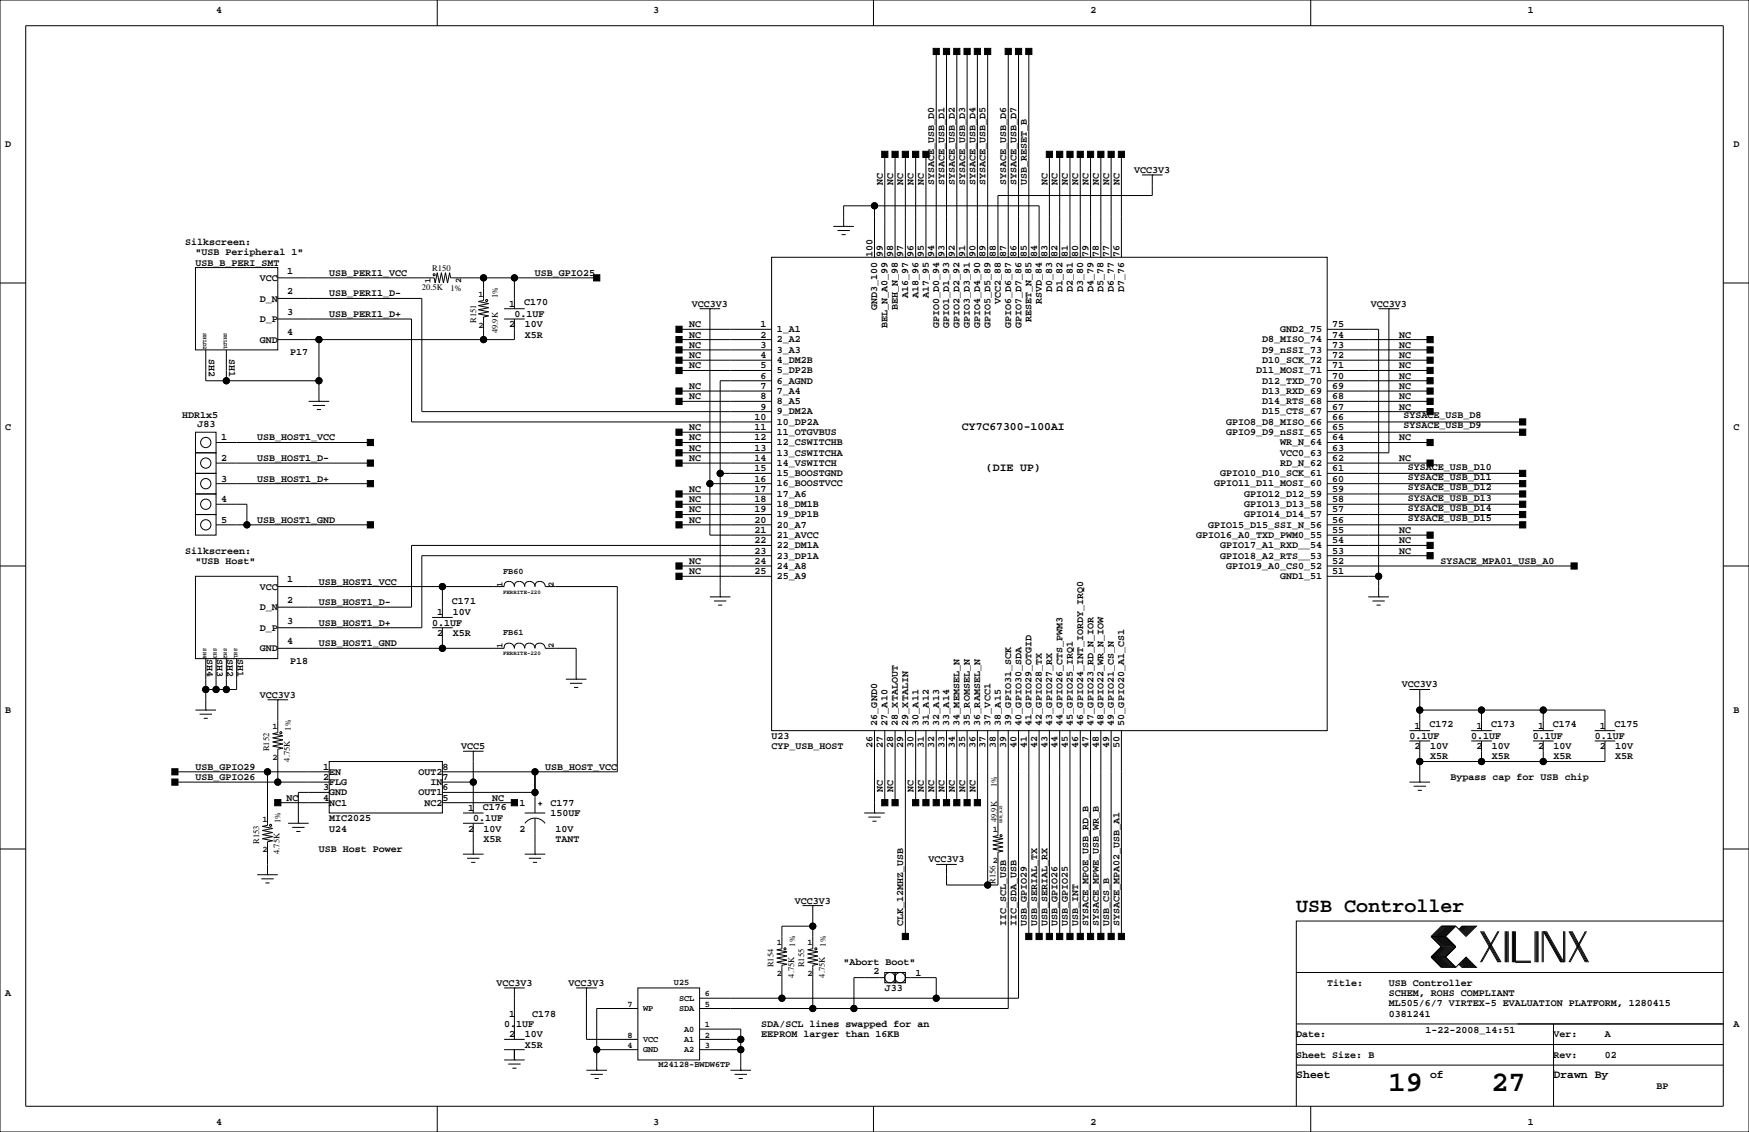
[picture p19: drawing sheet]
<svg xmlns="http://www.w3.org/2000/svg" width="432mm" height="279mm" viewBox="0 0 432 279" stroke-linecap="round" stroke-linejoin="round" font-family="sans-serif">
<defs><g id="words">
<g font-size="7.1">
<text x="342.8" y="269.3">19</text>
<text x="368.2" y="269.3">27</text>
</g>
<text font-size="4.9" x="320" y="225.1">USB Controller</text>
<g font-size="2.8">
<text x="237.5" y="106.2">CY7C67300-100AI</text>
<text x="243.4" y="116.4">(DIE UP)</text>
<text x="320" y="266.1">Sheet</text>
<text x="353.1" y="266.1">of</text>
<text x="383.5" y="266.1">Drawn By</text>
</g>
<g font-size="2.5">
<text x="53.3" y="3.3">4</text>
<text x="161.3" y="3.3">3</text>
<text x="269.2" y="3.3">2</text>
<text x="377.2" y="3.3">1</text>
<text x="1.3" y="36.3">D</text>
<text x="428" y="36.3">D</text>
<text x="217.9" y="45.7" transform="rotate(-90 217.9 45.7)">NC</text>
<text x="220.5" y="45.7" transform="rotate(-90 220.5 45.7)">NC</text>
<text x="223" y="45.7" transform="rotate(-90 223 45.7)">NC</text>
<text x="225.6" y="45.7" transform="rotate(-90 225.6 45.7)">NC</text>
<text x="228.1" y="45.7" transform="rotate(-90 228.1 45.7)">NC</text>
<text x="230.6" y="45.7" transform="rotate(-90 230.6 45.7)">SYSACE_USB_D0</text>
<text x="233.2" y="45.7" transform="rotate(-90 233.2 45.7)">SYSACE_USB_D1</text>
<text x="235.7" y="45.7" transform="rotate(-90 235.7 45.7)">SYSACE_USB_D2</text>
<text x="238.3" y="45.7" transform="rotate(-90 238.3 45.7)">SYSACE_USB_D3</text>
<text x="240.8" y="45.7" transform="rotate(-90 240.8 45.7)">SYSACE_USB_D4</text>
<text x="243.3" y="45.7" transform="rotate(-90 243.3 45.7)">SYSACE_USB_D5</text>
<text x="248.4" y="45.7" transform="rotate(-90 248.4 45.7)">SYSACE_USB_D6</text>
<text x="251" y="45.7" transform="rotate(-90 251 45.7)">SYSACE_USB_D7</text>
<text x="253.5" y="45.7" transform="rotate(-90 253.5 45.7)">USB_RESET_B</text>
<text x="258.6" y="45.7" transform="rotate(-90 258.6 45.7)">NC</text>
<text x="261.1" y="45.7" transform="rotate(-90 261.1 45.7)">NC</text>
<text x="263.7" y="45.7" transform="rotate(-90 263.7 45.7)">NC</text>
<text x="266.2" y="45.7" transform="rotate(-90 266.2 45.7)">NC</text>
<text x="268.7" y="45.7" transform="rotate(-90 268.7 45.7)">NC</text>
<text x="271.3" y="45.7" transform="rotate(-90 271.3 45.7)">NC</text>
<text x="273.8" y="45.7" transform="rotate(-90 273.8 45.7)">NC</text>
<text x="276.4" y="45.7" transform="rotate(-90 276.4 45.7)">NC</text>
<text x="280" y="42.7">VCC3V3</text>
<text x="45.7" y="60.5">Silkscreen:</text>
<text x="48.3" y="63">&quot;USB Peripheral 1&quot;</text>
<text x="48.3" y="65.5">USB_B_PERI_SMT</text>
<text x="215.4" y="63.5" transform="rotate(-90 215.4 63.5)">100</text>
<text x="217.9" y="63.5" transform="rotate(-90 217.9 63.5)">99</text>
<text x="220.5" y="63.5" transform="rotate(-90 220.5 63.5)">98</text>
<text x="223" y="63.5" transform="rotate(-90 223 63.5)">97</text>
<text x="225.6" y="63.5" transform="rotate(-90 225.6 63.5)">96</text>
<text x="228.1" y="63.5" transform="rotate(-90 228.1 63.5)">95</text>
<text x="230.6" y="63.5" transform="rotate(-90 230.6 63.5)">94</text>
<text x="233.2" y="63.5" transform="rotate(-90 233.2 63.5)">93</text>
<text x="235.7" y="63.5" transform="rotate(-90 235.7 63.5)">92</text>
<text x="238.3" y="63.5" transform="rotate(-90 238.3 63.5)">91</text>
<text x="240.8" y="63.5" transform="rotate(-90 240.8 63.5)">90</text>
<text x="243.3" y="63.5" transform="rotate(-90 243.3 63.5)">89</text>
<text x="245.9" y="63.5" transform="rotate(-90 245.9 63.5)">88</text>
<text x="248.4" y="63.5" transform="rotate(-90 248.4 63.5)">87</text>
<text x="251" y="63.5" transform="rotate(-90 251 63.5)">86</text>
<text x="253.5" y="63.5" transform="rotate(-90 253.5 63.5)">85</text>
<text x="256" y="63.5" transform="rotate(-90 256 63.5)">84</text>
<text x="258.6" y="63.5" transform="rotate(-90 258.6 63.5)">83</text>
<text x="261.1" y="63.5" transform="rotate(-90 261.1 63.5)">82</text>
<text x="263.7" y="63.5" transform="rotate(-90 263.7 63.5)">81</text>
<text x="266.2" y="63.5" transform="rotate(-90 266.2 63.5)">80</text>
<text x="268.7" y="63.5" transform="rotate(-90 268.7 63.5)">79</text>
<text x="271.3" y="63.5" transform="rotate(-90 271.3 63.5)">78</text>
<text x="273.8" y="63.5" transform="rotate(-90 273.8 63.5)">77</text>
<text x="276.4" y="63.5" transform="rotate(-90 276.4 63.5)">76</text>
<text x="64.1" y="69.3">VCC</text>
<text x="70.9" y="67.6">1</text>
<text x="81.3" y="68.1">USB_PERI1_VCC</text>
<text x="132.1" y="68.1">USB_GPIO25</text>
<text x="64.1" y="74.4">D_N</text>
<text x="70.9" y="77.7">3</text>
<text x="70.9" y="72.6">2</text>
<text x="81.3" y="73.2">USB_PERI1_D-</text>
<text x="125.7" y="75.7">1</text>
<text x="129.4" y="75.4">C170</text>
<text x="170.8" y="75.7">VCC3V3</text>
<text x="216.6" y="76.6" transform="rotate(-90 216.6 76.6)">GND3_100</text>
<text x="221.7" y="76.6" transform="rotate(-90 221.7 76.6)">BEH_N_98</text>
<text x="224.2" y="73.7" transform="rotate(-90 224.2 73.7)">A16_97</text>
<text x="226.8" y="73.7" transform="rotate(-90 226.8 73.7)">A18_96</text>
<text x="229.3" y="73.7" transform="rotate(-90 229.3 73.7)">A17_95</text>
<text x="247.1" y="75.1" transform="rotate(-90 247.1 75.1)">VCC2_88</text>
<text x="257.2" y="75.1" transform="rotate(-90 257.2 75.1)">RSVD_84</text>
<text x="259.8" y="72.2" transform="rotate(-90 259.8 72.2)">D0_83</text>
<text x="262.3" y="72.2" transform="rotate(-90 262.3 72.2)">D1_82</text>
<text x="264.9" y="72.2" transform="rotate(-90 264.9 72.2)">D2_81</text>
<text x="267.4" y="72.2" transform="rotate(-90 267.4 72.2)">D3_80</text>
<text x="269.9" y="72.2" transform="rotate(-90 269.9 72.2)">D4_79</text>
<text x="272.5" y="72.2" transform="rotate(-90 272.5 72.2)">D5_78</text>
<text x="275" y="72.2" transform="rotate(-90 275 72.2)">D6_77</text>
<text x="277.6" y="72.2" transform="rotate(-90 277.6 72.2)">D7_76</text>
<text x="338.5" y="75.7">VCC3V3</text>
<text x="64.1" y="79.5">D_P</text>
<text x="70.9" y="82.8">4</text>
<text x="81.3" y="78.2">USB_PERI1_D+</text>
<text x="125.7" y="80.8">2</text>
<text x="127" y="78.2">0.1UF</text>
<text x="129.5" y="80.8">10V</text>
<text x="129.5" y="83.3">X5R</text>
<text x="170.2" y="80.8">NC</text>
<text x="170.2" y="83.3">NC</text>
<text x="187.7" y="80.8">1</text>
<text x="187.7" y="83.3">2</text>
<text x="191.8" y="82">1_A1</text>
<text x="219.1" y="81.1" transform="rotate(-90 219.1 81.1)">BEL_N_A0_99</text>
<text x="231.8" y="81.1" transform="rotate(-90 231.8 81.1)">GPIO0_D0_94</text>
<text x="234.4" y="81.1" transform="rotate(-90 234.4 81.1)">GPIO1_D1_93</text>
<text x="236.9" y="81.1" transform="rotate(-90 236.9 81.1)">GPIO2_D2_92</text>
<text x="239.5" y="81.1" transform="rotate(-90 239.5 81.1)">GPIO3_D3_91</text>
<text x="242" y="81.1" transform="rotate(-90 242 81.1)">GPIO4_D4_90</text>
<text x="244.5" y="81.1" transform="rotate(-90 244.5 81.1)">GPIO5_D5_89</text>
<text x="249.6" y="81.1" transform="rotate(-90 249.6 81.1)">GPIO6_D6_87</text>
<text x="252.2" y="81.1" transform="rotate(-90 252.2 81.1)">GPIO7_D7_86</text>
<text x="254.7" y="79.6" transform="rotate(-90 254.7 79.6)">RESET_N_85</text>
<text x="316" y="82">GND2_75</text>
<text x="328.9" y="80.8">75</text>
<text x="328.9" y="83.3">74</text>
<text x="345.4" y="83.3">NC</text>
<text x="51.5" y="88.6" transform="rotate(90 51.5 88.6)">SH2</text>
<text x="56.6" y="88.6" transform="rotate(90 56.6 88.6)">SH1</text>
<text x="64.1" y="84.6">GND</text>
<text x="71.6" y="87.6">P17</text>
<text x="170.2" y="85.9">NC</text>
<text x="170.2" y="88.4">NC</text>
<text x="187.7" y="85.9">3</text>
<text x="187.7" y="88.4">4</text>
<text x="191.8" y="84.5">2_A2</text>
<text x="191.8" y="87.1">3_A3</text>
<text x="191.8" y="89.6">4_DM2B</text>
<text x="311.6" y="84.5">D8_MISO_74</text>
<text x="311.6" y="87.1">D9_nSSI_73</text>
<text x="311.6" y="89.6">D10_SCK_72</text>
<text x="328.9" y="85.9">73</text>
<text x="328.9" y="88.4">72</text>
<text x="345.4" y="85.9">NC</text>
<text x="345.4" y="88.4">NC</text>
<text x="170.2" y="90.9">NC</text>
<text x="187.7" y="90.9">5</text>
<text x="187.7" y="93.5">6</text>
<text x="191.8" y="92.1">5_DP2B</text>
<text x="191.8" y="94.7">6_AGND</text>
<text x="310.1" y="92.1">D11_MOSI_71</text>
<text x="311.6" y="94.7">D12_TXD_70</text>
<text x="328.9" y="90.9">71</text>
<text x="328.9" y="93.5">70</text>
<text x="345.4" y="90.9">NC</text>
<text x="345.4" y="93.5">NC</text>
<text x="170.2" y="96">NC</text>
<text x="170.2" y="98.6">NC</text>
<text x="187.7" y="96">7</text>
<text x="187.7" y="98.6">8</text>
<text x="187.7" y="101.1">9</text>
<text x="191.8" y="97.2">7_A4</text>
<text x="191.8" y="99.8">8_A5</text>
<text x="311.6" y="99.8">D14_RTS_68</text>
<text x="311.6" y="97.2">D13_RXD_69</text>
<text x="328.9" y="101.1">67</text>
<text x="328.9" y="98.6">68</text>
<text x="328.9" y="96">69</text>
<text x="345.4" y="101.1">NC</text>
<text x="345.4" y="98.6">NC</text>
<text x="345.4" y="96">NC</text>
<text x="1.3" y="106.2">C</text>
<text x="45" y="103.1">HDR1x5</text>
<text x="48.8" y="105.4">J83</text>
<text x="170.2" y="106.2">NC</text>
<text x="186.3" y="103.6">10</text>
<text x="186.3" y="106.2">11</text>
<text x="191.8" y="102.3">9_DM2A</text>
<text x="191.8" y="104.8">10_DP2A</text>
<text x="191.8" y="107.4">11_OTGVBUS</text>
<text x="302.7" y="107.4">GPIO9_D9_nSSI_65</text>
<text x="302.7" y="104.8">GPIO8_D8_MISO_66</text>
<text x="311.6" y="102.3">D15_CTS_67</text>
<text x="328.9" y="106.2">65</text>
<text x="328.9" y="103.6">66</text>
<text x="346.5" y="105.8">SYSACE_USB_D9</text>
<text x="346.5" y="103.2">SYSACE_USB_D8</text>
<text x="428" y="106.2">C</text>
<text x="54.6" y="108.7">1</text>
<text x="54.6" y="113.8">2</text>
<text x="63.5" y="113.8">USB_HOST1_D-</text>
<text x="63.5" y="108.7">USB_HOST1_VCC</text>
<text x="170.2" y="113.8">NC</text>
<text x="170.2" y="111.3">NC</text>
<text x="170.2" y="108.7">NC</text>
<text x="186.3" y="108.7">12</text>
<text x="186.3" y="111.3">13</text>
<text x="186.3" y="113.8">14</text>
<text x="191.8" y="109.9">12_CSWITCHB</text>
<text x="191.8" y="112.5">13_CSWITCHA</text>
<text x="316" y="112.5">VCC0_63</text>
<text x="316" y="109.9">WR_N_64</text>
<text x="328.9" y="113.8">62</text>
<text x="328.9" y="111.3">63</text>
<text x="328.9" y="108.7">64</text>
<text x="345.4" y="113.8">NC</text>
<text x="345.4" y="108.7">NC</text>
<text x="54.6" y="118.9">3</text>
<text x="63.5" y="118.9">USB_HOST1_D+</text>
<text x="186.3" y="116.3">15</text>
<text x="186.3" y="118.9">16</text>
<text x="191.8" y="115">14_VSWITCH</text>
<text x="191.8" y="117.5">15_BOOSTGND</text>
<text x="301.2" y="117.5">GPIO10_D10_SCK_61</text>
<text x="316" y="115">RD_N_62</text>
<text x="328.9" y="116.3">61</text>
<text x="328.9" y="118.9">60</text>
<text x="347.6" y="115.9">SYSACE_USB_D10</text>
<text x="347.6" y="118.5">SYSACE_USB_D11</text>
<text x="54.6" y="124">4</text>
<text x="170.2" y="121.4">NC</text>
<text x="170.2" y="124">NC</text>
<text x="186.3" y="121.4">17</text>
<text x="186.3" y="124">18</text>
<text x="191.8" y="120.1">16_BOOSTVCC</text>
<text x="191.8" y="122.6">17_A6</text>
<text x="191.8" y="125.2">18_DM1B</text>
<text x="299.7" y="120.1">GPIO11_D11_MOSI_60</text>
<text x="307.1" y="125.2">GPIO13_D13_58</text>
<text x="307.1" y="122.6">GPIO12_D12_59</text>
<text x="328.9" y="124">58</text>
<text x="328.9" y="121.4">59</text>
<text x="347.6" y="123.5">SYSACE_USB_D13</text>
<text x="347.6" y="121">SYSACE_USB_D12</text>
<text x="54.6" y="129">5</text>
<text x="63.5" y="129">USB_HOST1_GND</text>
<text x="170.2" y="129">NC</text>
<text x="170.2" y="126.5">NC</text>
<text x="186.3" y="126.5">19</text>
<text x="186.3" y="129">20</text>
<text x="186.3" y="131.6">21</text>
<text x="191.8" y="127.7">19_DP1B</text>
<text x="191.8" y="130.2">20_A7</text>
<text x="298.2" y="130.2">GPIO15_D15_SSI_N_56</text>
<text x="307.1" y="127.7">GPIO14_D14_57</text>
<text x="328.9" y="131.6">55</text>
<text x="328.9" y="129">56</text>
<text x="328.9" y="126.5">57</text>
<text x="345.4" y="131.6">NC</text>
<text x="347.6" y="128.6">SYSACE_USB_D15</text>
<text x="347.6" y="126.1">SYSACE_USB_D14</text>
<text x="45.7" y="136.7">Silkscreen:</text>
<text x="186.3" y="136.7">23</text>
<text x="186.3" y="134.1">22</text>
<text x="191.8" y="132.8">21_AVCC</text>
<text x="191.8" y="137.9">23_DP1A</text>
<text x="191.8" y="135.3">22_DM1A</text>
<text x="295.3" y="132.8">GPIO16_A0_TXD_PWM0_55</text>
<text x="301.2" y="137.9">GPIO18_A2_RTS__53</text>
<text x="301.2" y="135.3">GPIO17_A1_RXD__54</text>
<text x="328.9" y="136.7">53</text>
<text x="328.9" y="134.1">54</text>
<text x="345.4" y="136.7">NC</text>
<text x="345.4" y="134.1">NC</text>
<text x="48.3" y="139.2">&quot;USB Host&quot;</text>
<text x="70.9" y="143.8">1</text>
<text x="170.2" y="139.2">NC</text>
<text x="170.2" y="141.7">NC</text>
<text x="186.3" y="139.2">24</text>
<text x="186.3" y="141.7">25</text>
<text x="191.8" y="140.4">24_A8</text>
<text x="191.8" y="142.9">25_A9</text>
<text x="302.7" y="140.4">GPIO19_A0_CS0_52</text>
<text x="316" y="142.9">GND1_51</text>
<text x="328.9" y="141.7">51</text>
<text x="328.9" y="139.2">52</text>
<text x="355.6" y="139.2">SYSACE_MPA01_USB_A0</text>
<text x="64.1" y="145.5">VCC</text>
<text x="70.9" y="148.8">2</text>
<text x="78.7" y="149.4">USB_HOST1_D-</text>
<text x="78.7" y="144.3">USB_HOST1_VCC</text>
<text x="111.6" y="149">C171</text>
<text x="64.1" y="150.6">D_N</text>
<text x="64.1" y="155.7">D_P</text>
<text x="70.9" y="153.9">3</text>
<text x="78.7" y="154.4">USB_HOST1_D+</text>
<text x="106.7" y="154.4">0.1UF</text>
<text x="107.9" y="151.9">1</text>
<text x="111.8" y="151.9">10V</text>
<text x="64.1" y="160.8">GND</text>
<text x="70.9" y="159">4</text>
<text x="78.7" y="159.5">USB_HOST1_GND</text>
<text x="107.9" y="157">2</text>
<text x="111.8" y="157">X5R</text>
<text x="51" y="162.6" transform="rotate(90 51 162.6)">SH4</text>
<text x="53.6" y="162.6" transform="rotate(90 53.6 162.6)">SH3</text>
<text x="56.1" y="162.6" transform="rotate(90 56.1 162.6)">SH2</text>
<text x="58.6" y="162.6" transform="rotate(90 58.6 162.6)">SH1</text>
<text x="71.6" y="163.8">P18</text>
<text x="64.1" y="172.2">VCC3V3</text>
<text x="346.1" y="169.7">VCC3V3</text>
<text x="1.3" y="176">B</text>
<text x="216.6" y="179.1" transform="rotate(-90 216.6 179.1)">26_GND0</text>
<text x="219.1" y="179.1" transform="rotate(-90 219.1 179.1)">27_A10</text>
<text x="221.7" y="179.1" transform="rotate(-90 221.7 179.1)">28_XTALOUT</text>
<text x="224.2" y="179.1" transform="rotate(-90 224.2 179.1)">29_XTALIN</text>
<text x="226.8" y="179.1" transform="rotate(-90 226.8 179.1)">30_A11</text>
<text x="229.3" y="179.1" transform="rotate(-90 229.3 179.1)">31_A12</text>
<text x="231.8" y="179.1" transform="rotate(-90 231.8 179.1)">32_A13</text>
<text x="234.4" y="179.1" transform="rotate(-90 234.4 179.1)">33_A14</text>
<text x="236.9" y="179.1" transform="rotate(-90 236.9 179.1)">34_MEMSEL_N</text>
<text x="239.5" y="179.1" transform="rotate(-90 239.5 179.1)">35_ROMSEL_N</text>
<text x="242" y="179.1" transform="rotate(-90 242 179.1)">36_RAMSEL_N</text>
<text x="244.5" y="179.1" transform="rotate(-90 244.5 179.1)">37_VCC1</text>
<text x="247.1" y="179.1" transform="rotate(-90 247.1 179.1)">38_A15</text>
<text x="249.6" y="179.1" transform="rotate(-90 249.6 179.1)">39_GPIO31_SCK</text>
<text x="252.2" y="179.1" transform="rotate(-90 252.2 179.1)">40_GPIO30_SDA</text>
<text x="254.7" y="179.1" transform="rotate(-90 254.7 179.1)">41_GPIO29_OTGID</text>
<text x="257.2" y="179.1" transform="rotate(-90 257.2 179.1)">42_GPIO28_TX</text>
<text x="259.8" y="179.1" transform="rotate(-90 259.8 179.1)">43_GPIO27_RX</text>
<text x="262.3" y="179.1" transform="rotate(-90 262.3 179.1)">44_GPIO26_CTS_PWM3</text>
<text x="264.9" y="179.1" transform="rotate(-90 264.9 179.1)">45_GPIO25_IRQ1</text>
<text x="267.4" y="179.1" transform="rotate(-90 267.4 179.1)">46_GPIO24_INT_IORDY_IRQ0</text>
<text x="269.9" y="179.1" transform="rotate(-90 269.9 179.1)">47_GPIO23_RD_N_IOR</text>
<text x="272.5" y="179.1" transform="rotate(-90 272.5 179.1)">48_GPIO22_WR_N_IOW</text>
<text x="275" y="179.1" transform="rotate(-90 275 179.1)">49_GPIO21_CS_N</text>
<text x="277.6" y="179.1" transform="rotate(-90 277.6 179.1)">50_GPIO20_A1_CS1</text>
<text x="349.3" y="179.8">1</text>
<text x="352.9" y="179.5">C172</text>
<text x="364.5" y="179.8">1</text>
<text x="368.1" y="179.5">C173</text>
<text x="379.7" y="179.8">1</text>
<text x="383.4" y="179.5">C174</text>
<text x="395" y="179.8">1</text>
<text x="398.6" y="179.5">C175</text>
<text x="428" y="176">B</text>
<text x="113.9" y="184.9">VCC5</text>
<text x="190.5" y="182.4">U23</text>
<text x="190.5" y="184.9">CYP_USB_HOST</text>
<text x="215.4" y="184.6" transform="rotate(-90 215.4 184.6)">26</text>
<text x="217.9" y="184.6" transform="rotate(-90 217.9 184.6)">27</text>
<text x="220.5" y="184.6" transform="rotate(-90 220.5 184.6)">28</text>
<text x="223" y="184.6" transform="rotate(-90 223 184.6)">29</text>
<text x="225.6" y="184.6" transform="rotate(-90 225.6 184.6)">30</text>
<text x="228.1" y="184.6" transform="rotate(-90 228.1 184.6)">31</text>
<text x="230.6" y="184.6" transform="rotate(-90 230.6 184.6)">32</text>
<text x="233.2" y="184.6" transform="rotate(-90 233.2 184.6)">33</text>
<text x="235.7" y="184.6" transform="rotate(-90 235.7 184.6)">34</text>
<text x="238.3" y="184.6" transform="rotate(-90 238.3 184.6)">35</text>
<text x="240.8" y="184.6" transform="rotate(-90 240.8 184.6)">36</text>
<text x="243.3" y="184.6" transform="rotate(-90 243.3 184.6)">37</text>
<text x="245.9" y="184.6" transform="rotate(-90 245.9 184.6)">38</text>
<text x="248.4" y="184.6" transform="rotate(-90 248.4 184.6)">39</text>
<text x="251" y="184.6" transform="rotate(-90 251 184.6)">40</text>
<text x="253.5" y="184.6" transform="rotate(-90 253.5 184.6)">41</text>
<text x="256" y="184.6" transform="rotate(-90 256 184.6)">42</text>
<text x="258.6" y="184.6" transform="rotate(-90 258.6 184.6)">43</text>
<text x="261.1" y="184.6" transform="rotate(-90 261.1 184.6)">44</text>
<text x="263.7" y="184.6" transform="rotate(-90 263.7 184.6)">45</text>
<text x="266.2" y="184.6" transform="rotate(-90 266.2 184.6)">46</text>
<text x="268.7" y="184.6" transform="rotate(-90 268.7 184.6)">47</text>
<text x="271.3" y="184.6" transform="rotate(-90 271.3 184.6)">48</text>
<text x="273.8" y="184.6" transform="rotate(-90 273.8 184.6)">49</text>
<text x="276.4" y="184.6" transform="rotate(-90 276.4 184.6)">50</text>
<text x="348" y="182.4">0.1UF</text>
<text x="349.3" y="184.9">2</text>
<text x="353.1" y="184.9">10V</text>
<text x="363.2" y="182.4">0.1UF</text>
<text x="364.5" y="184.9">2</text>
<text x="368.3" y="184.9">10V</text>
<text x="378.5" y="182.4">0.1UF</text>
<text x="379.7" y="184.9">2</text>
<text x="383.5" y="184.9">10V</text>
<text x="393.7" y="182.4">0.1UF</text>
<text x="395" y="184.9">2</text>
<text x="398.8" y="184.9">10V</text>
<text x="48.3" y="190">USB_GPIO29</text>
<text x="79.8" y="190">1</text>
<text x="81.3" y="191.2">EN</text>
<text x="103.3" y="191.2">OUT2</text>
<text x="109.2" y="190">8</text>
<text x="134.6" y="190">USB_HOST_VCC</text>
<text x="353.1" y="187.5">X5R</text>
<text x="368.3" y="187.5">X5R</text>
<text x="383.5" y="187.5">X5R</text>
<text x="398.8" y="187.5">X5R</text>
<text x="48.3" y="192.5">USB_GPIO26</text>
<text x="70.7" y="197.6">NC</text>
<text x="79.8" y="195.1">3</text>
<text x="79.8" y="197.6">4</text>
<text x="79.8" y="192.5">2</text>
<text x="81.3" y="196.3">GND</text>
<text x="81.3" y="193.7">FLG</text>
<text x="103.3" y="196.3">OUT1</text>
<text x="106.3" y="193.7">IN</text>
<text x="109.2" y="192.5">7</text>
<text x="109.2" y="197.6">5</text>
<text x="109.2" y="195.1">6</text>
<text x="121.5" y="197.6">NC</text>
<text x="217.9" y="195.6" transform="rotate(-90 217.9 195.6)">NC</text>
<text x="220.5" y="195.6" transform="rotate(-90 220.5 195.6)">NC</text>
<text x="225.6" y="195.6" transform="rotate(-90 225.6 195.6)">NC</text>
<text x="228.1" y="195.6" transform="rotate(-90 228.1 195.6)">NC</text>
<text x="230.6" y="195.6" transform="rotate(-90 230.6 195.6)">NC</text>
<text x="233.2" y="195.6" transform="rotate(-90 233.2 195.6)">NC</text>
<text x="235.7" y="195.6" transform="rotate(-90 235.7 195.6)">NC</text>
<text x="238.3" y="195.6" transform="rotate(-90 238.3 195.6)">NC</text>
<text x="240.8" y="195.6" transform="rotate(-90 240.8 195.6)">NC</text>
<text x="358.1" y="192.5">Bypass cap for USB chip</text>
<text x="81.3" y="198.8">NC1</text>
<text x="81.3" y="202.7">MIC2025</text>
<text x="104.8" y="198.8">NC2</text>
<text x="115.6" y="200.2">1</text>
<text x="116.8" y="202.7">0.1UF</text>
<text x="119.2" y="199.8">C176</text>
<text x="128.3" y="198.9">1</text>
<text x="135.9" y="201.4">150UF</text>
<text x="135.9" y="198.9">C177</text>
<text x="81.3" y="205.2">U24</text>
<text x="115.6" y="205.2">2</text>
<text x="119.4" y="205.2">10V</text>
<text x="119.4" y="207.8">X5R</text>
<text x="128.3" y="205.2">2</text>
<text x="137.2" y="207.8">TANT</text>
<text x="137.2" y="205.2">10V</text>
<text x="78.7" y="210.3">USB Host Power</text>
<text x="229.2" y="212.9">VCC3V3</text>
<text x="196.2" y="223">VCC3V3</text>
<text x="223" y="228.6" transform="rotate(-90 223 228.6)">CLK_12MHZ_USB</text>
<text x="248.4" y="228.6" transform="rotate(-90 248.4 228.6)">IIC_SCL_USB</text>
<text x="251" y="228.6" transform="rotate(-90 251 228.6)">IIC_SDA_USB</text>
<text x="253.5" y="228.6" transform="rotate(-90 253.5 228.6)">USB_GPIO29</text>
<text x="256" y="228.6" transform="rotate(-90 256 228.6)">USB_SERIAL_TX</text>
<text x="258.6" y="228.6" transform="rotate(-90 258.6 228.6)">USB_SERIAL_RX</text>
<text x="261.1" y="228.6" transform="rotate(-90 261.1 228.6)">USB_GPIO26</text>
<text x="263.7" y="228.6" transform="rotate(-90 263.7 228.6)">USB_GPIO25</text>
<text x="266.2" y="228.6" transform="rotate(-90 266.2 228.6)">USB_INT</text>
<text x="268.7" y="228.6" transform="rotate(-90 268.7 228.6)">SYSACE_MPOE_USB_RD_B</text>
<text x="271.3" y="228.6" transform="rotate(-90 271.3 228.6)">SYSACE_MPWE_USB_WR_B</text>
<text x="273.8" y="228.6" transform="rotate(-90 273.8 228.6)">USB_CS_B</text>
<text x="276.4" y="228.6" transform="rotate(-90 276.4 228.6)">SYSACE_MPA02_USB_A1</text>
<text x="208.3" y="238.3">&quot;Abort Boot&quot;</text>
<text x="1.3" y="245.9">A</text>
<text x="122.6" y="243.3">VCC3V3</text>
<text x="140.3" y="243.3">VCC3V3</text>
<text x="215.7" y="240.4">2</text>
<text x="218.4" y="244.6">J33</text>
<text x="226.1" y="240.8">1</text>
<text x="327.7" y="243.3">Title:</text>
<text x="342.9" y="245.9">SCHEM, ROHS COMPLIANT</text>
<text x="342.9" y="243.3">USB Controller</text>
<text x="125.7" y="251">1</text>
<text x="131.4" y="251.1">C178</text>
<text x="342.9" y="251">0381241</text>
<text x="342.9" y="248.4">ML505/6/7 VIRTEX-5 EVALUATION PLATFORM, 1280415</text>
<text x="124.5" y="253.5">0.1UF</text>
<text x="125.7" y="256">2</text>
<text x="129.5" y="256">10V</text>
<text x="188" y="256">EEPROM larger than 16KB</text>
<text x="188" y="253.5">SDA/SCL lines swapped for an</text>
<text x="320" y="256">Date:</text>
<text x="351.9" y="255">1-22-2008_14:51</text>
<text x="383.5" y="256">Ver:</text>
<text x="396.2" y="256">A</text>
<text x="428" y="253.5">A</text>
<text x="129.5" y="258.6">X5R</text>
<text x="320" y="261.1">Sheet Size: B</text>
<text x="383.5" y="261.1">Rev:</text>
<text x="396.2" y="261.1">02</text>
<text x="408.9" y="268.7">BP</text>
<text x="53.3" y="277.6">4</text>
<text x="161.3" y="277.6">3</text>
<text x="269.2" y="277.6">2</text>
<text x="377.2" y="277.6">1</text>
</g>
<g font-size="2.1">
<text x="104.1" y="71.6">20.5K</text>
<text x="106.2" y="69.8" transform="rotate(-90 106.2 69.8)">1</text>
<text x="106.7" y="67">R150</text>
<text x="111.3" y="71.8">1%</text>
<text x="113.9" y="69.8" transform="rotate(-90 113.9 69.8)">2</text>
<text x="118.1" y="73.2">1</text>
<text x="122.9" y="73.7" transform="rotate(-90 122.9 73.7)">1%</text>
<text x="117.5" y="79.8" transform="rotate(-90 117.5 79.8)">R151</text>
<text x="118.1" y="80.8">2</text>
<text x="122.9" y="82.3" transform="rotate(-90 122.9 82.3)">49.9K</text>
<text x="124.2" y="141.6">FB60</text>
<text x="124" y="144.8" transform="rotate(-90 124 144.8)">1</text>
<text x="136.7" y="144.8" transform="rotate(-90 136.7 144.8)">2</text>
<text x="124" y="160" transform="rotate(-90 124 160)">1</text>
<text x="124.2" y="156.8">FB61</text>
<text x="136.7" y="160" transform="rotate(-90 136.7 160)">2</text>
<text x="67.3" y="179.9">1</text>
<text x="66.5" y="185.4" transform="rotate(-90 66.5 185.4)">R152</text>
<text x="71.8" y="180.3" transform="rotate(-90 71.8 180.3)">1%</text>
<text x="67.3" y="187.5">2</text>
<text x="71.6" y="188" transform="rotate(-90 71.6 188)">4.75K</text>
<text x="246.1" y="194.3" transform="rotate(-90 246.1 194.3)">1%</text>
<text x="64.8" y="202.8">1</text>
<text x="69.3" y="203.2" transform="rotate(-90 69.3 203.2)">1%</text>
<text x="246.1" y="202.9" transform="rotate(-90 246.1 202.9)">49.9K</text>
<text x="63.9" y="208.3" transform="rotate(-90 63.9 208.3)">R153</text>
<text x="245.1" y="205.3">1</text>
<text x="64.8" y="210.4">2</text>
<text x="69" y="210.8" transform="rotate(-90 69 210.8)">4.75K</text>
<text x="245.1" y="212.9">2</text>
<text x="245.8" y="218.2" transform="rotate(-90 245.8 218.2)">R156</text>
<text x="191.8" y="233.2">1</text>
<text x="196.3" y="233.7" transform="rotate(-90 196.3 233.7)">1%</text>
<text x="199.4" y="233.2">1</text>
<text x="203.9" y="233.7" transform="rotate(-90 203.9 233.7)">1%</text>
<text x="190.9" y="238.8" transform="rotate(-90 190.9 238.8)">R154</text>
<text x="198.6" y="238.8" transform="rotate(-90 198.6 238.8)">R155</text>
<text x="166.4" y="243.2">U25</text>
<text x="174" y="245.9">6</text>
<text x="191.8" y="240.9">2</text>
<text x="196" y="241.3" transform="rotate(-90 196 241.3)">4.75K</text>
<text x="199.4" y="240.9">2</text>
<text x="203.6" y="241.3" transform="rotate(-90 203.6 241.3)">4.75K</text>
<text x="154.9" y="248.5">7</text>
<text x="158.7" y="249.5">WP</text>
<text x="167.6" y="247">SCL</text>
<text x="167.6" y="249.5">SDA</text>
<text x="174" y="248.5">5</text>
<text x="154.9" y="256.1">8</text>
<text x="158.7" y="257.1">VCC</text>
<text x="168.9" y="254.6">A0</text>
<text x="168.9" y="257.1">A1</text>
<text x="174" y="253.6">1</text>
<text x="174" y="256.1">2</text>
<text x="154.9" y="258.6">4</text>
<text x="158.7" y="259.7">GND</text>
<text x="162.6" y="263.5">M24128-BWDW6TP</text>
<text x="168.9" y="259.7">A2</text>
<text x="174" y="258.6">3</text>
</g>
<g font-size="1.4">
<text x="50.2" y="82.1" transform="rotate(90 50.2 82.1)">SHLD2</text>
<text x="55.2" y="82.1" transform="rotate(90 55.2 82.1)">SHLD1</text>
<text x="124.2" y="146.5">FERRITE-220</text>
<text x="50.2" y="160" transform="rotate(90 50.2 160)">SH4</text>
<text x="52.7" y="160" transform="rotate(90 52.7 160)">SH3</text>
<text x="55.2" y="160" transform="rotate(90 55.2 160)">SH2</text>
<text x="57.8" y="160" transform="rotate(90 57.8 160)">SH1</text>
<text x="124.2" y="161.8">FERRITE-220</text>
</g>
<text font-size="1.1" x="247.4" y="203.2" transform="rotate(-90 247.4 203.2)">USB_A15</text>
</g></defs>
<g fill="none" stroke="#000" stroke-width=".25">
<path d="M0 0h431.8v279.4h-431.8zM6.3 6.4h419.1v266.6h-419.1zM107.9 0v6.4M215.6 0v6.4M231.1 12.7v50.8M233.7 12.7v50.8M236.2 12.7v50.8M238.8 12.7v50.8M241.3 12.7v50.8M243.8 12.7v50.8M248.9 12.7v50.8M251.5 12.7v50.8"/>
<path d="M254 12.7v50.8M323.6 0v6.4M218.4 38.1v25.4M221 38.1v25.4M223.5 38.1v25.4M226.1 38.1v25.4M228.6 38.1v25.4M259.1 38.1v25.4M261.6 38.1v25.4M264.2 38.1v25.4M266.7 38.1v25.4M269.2 38.1v25.4"/>
<path d="M271.8 38.1v25.4M274.3 38.1v25.4M276.9 38.1v25.4M205.7 55.9h5.1M206.8 56.9h3M207.8 57.9h1M208.3 55.9h.1M208.3 55.9v-5.1h48.2v12.7M215.9 50.8v12.7M281.9 43.2h5.1M284.5 43.2h.1M284.5 43.2v5.1h-38.1v15.2"/>
<path d="M0 69.8h6.3M48.3 66h20.3v20.4h-20.3zM68.6 73.7h35.5v27.9h86.4M68.6 78.7h33v25.4h88.9M68.6 68.6h38.6l.2 1.2 .5-2.5 .6 2.5 .5-2.5 .5 2.5 .5-2.5 .5 2.5 .5-2.5 .3 1.3h36M119.4 68.6v5.6l-1.3 .2 2.5 .5-2.5 .5 2.5 .5-2.5 .6 2.5 .5-2.5 .5 2.5 .5-1.2 .2v5.6M124.5 78.7h5M124.5 76.2h5M127 78.7v5.1h-58.4M127 68.6v7.6M172.7 76.2h5.1M175.3 76.2h.1"/>
<path d="M175.3 76.2v55.9h15.2M190.5 63.5h137.2v116.8h-137.2zM340.4 76.2h5M342.9 76.2h.1M342.9 76.2v35.6h-15.2M425.4 69.8h6.4M50.8 86.4v7.6h27.9M55.9 86.4v7.6M76.2 99.1h5.1M78.7 99.1h.1M78.7 83.8v15.3M167.6 83.8h22.9"/>
<path d="M167.6 81.3h22.9M167.6 88.9h22.9M167.6 91.4h22.9M167.6 99.1h22.9M167.6 96.5h22.9M167.6 86.4h22.9M190.5 94h-12.7v53.3M327.7 94h25.4M327.7 83.8h25.4M327.7 81.3h12.7v66M327.7 88.9h25.4M327.7 91.4h25.4"/>
<path d="M327.7 99.1h25.4M327.7 96.5h25.4M327.7 86.4h25.4M48.3 116.8h5v5.1h-5zM48.3 106.7h5v5.1h-5zM48.3 111.8h5v5h-5zM53.3 109.2h38.1M53.3 114.3h38.1M53.3 119.4h38.1M77.2 100.1h3.1M78.2 101.1h1M167.6 109.2h22.9"/>
<path d="M167.6 114.3h22.9M167.6 106.7h22.9M167.6 111.8h22.9M175.3 119.4h15.2M177.8 116.8h12.7M327.7 109.2h25.4M327.7 114.3h25.4M327.7 119.4h48.2M327.7 106.7h48.2M327.7 101.6h25.4M327.7 104.1h48.2M327.7 116.8h48.2"/>
<path d="M0 139.7h6.3M48.3 127h5v5.1h-5zM48.3 121.9h5v5.1h-5zM53.3 124.5h7.7v5M53.3 129.5h38.1M167.6 124.5h22.9M167.6 129.5h22.9M167.6 127h22.9M167.6 121.9h22.9M167.6 139.7h22.9M190.5 137.2h-86.4v17.7h-35.5M190.5 134.6h-88.9v15.3h-33"/>
<path d="M327.7 124.5h48.2M327.7 129.5h48.2M327.7 127h48.2M327.7 132.1h25.4M327.7 121.9h48.2M327.7 139.7h60.9M327.7 134.6h25.4M327.7 137.2h25.4M425.4 139.7h6.4M48.3 142.2h20.3v20.4h-20.3zM68.6 144.8h55.9M106.7 154.9h5.1"/>
<path d="M106.7 152.4h5.1M109.2 144.8v7.6M109.2 154.9v5.1M125.7 158.8a1.02 1.02 0 0 0-1.2 1.2M125.7 143.5a1.02 1.02 0 0 0-1.2 1.3M125.7 158.8a1.27 1.27 0 0 1 1.3 1.2 1.05 1.05 0 0 1 1.3-1.2M125.7 143.5a1.27 1.27 0 0 1 1.3 1.3 1.05 1.05 0 0 1 1.3-1.3M128.3 158.8a1.27 1.27 0 0 1 1.2 1.2 1.05 1.05 0 0 1 1.3-1.2M128.3 143.5a1.27 1.27 0 0 1 1.2 1.3 1.05 1.05 0 0 1 1.3-1.3M130.8 158.8a1.27 1.27 0 0 1 1.3 1.2 1.05 1.05 0 0 1 1.2-1.2M130.8 143.5a1.27 1.27 0 0 1 1.3 1.3 1.05 1.05 0 0 1 1.2-1.3M133.3 158.8a1.27 1.27 0 0 1 1.3 1.2h7.6v7.6"/>
<path d="M133.3 143.5a1.27 1.27 0 0 1 1.3 1.3h17.8v45.7h-43.2M167.6 142.2h22.9M175.3 147.3h5M176.3 148.3h3M177.3 149.4h1M177.8 147.3h.1M327.7 142.2h12.7M337.8 147.3h5.1M338.8 148.3h3.1M339.9 149.4h1M340.4 147.3h.1M48.3 175.3h5"/>
<path d="M49.3 176.3h3M50.3 177.3h1M50.8 175.3h.1M50.8 162.6v12.7M53.3 162.6v7.6M55.9 162.6v7.6M58.4 162.6v7.6h-7.6M66 172.7h5.1M68.6 172.7h.1M68.6 172.7v8.1l-1.3 .3 2.5 .5-2.5 .5 2.5 .5-2.5 .5 2.5 .5-2.5 .5 2.5 .6-1.2 .2v8.1M68.6 160h55.9M139.7 167.6h5.1"/>
<path d="M140.7 168.7h3.1M141.7 169.7h1M142.2 167.6h.1M348 170.2h5.1M350.5 170.2h.1M350.5 175.3h45.7v5M350.5 170.2v10.1M365.8 175.3v5M381 175.3v5M43.2 193h38.1M43.2 190.5h38.1M66 190.5v13.2l-1.2 .3 2.5 .5-2.5 .5 2.5 .5-2.5 .5 2.5 .5-2.5 .5 2.5 .5-1.3 .3v8.1"/>
<path d="M68.6 198.1h12.7M81.3 188h27.9v12.7h-27.9zM81.3 195.6h-7.6v7.6M109.2 193h7.6M109.2 195.6h22.9M109.2 198.1h17.8M114.3 185.4h5.1M116.8 185.4h.1M116.8 185.4v15.3M132.1 190.5v10.2M132.8 198.4h1.1M133.3 197.9v1"/>
<path d="M215.9 180.3v20.4M218.4 180.3v17.8M221 180.3v17.8M223.5 180.3v50.8M226.1 180.3v17.8M228.6 180.3v17.8M231.1 180.3v17.8M233.7 180.3v17.8M236.2 180.3v17.8M238.8 180.3v17.8M241.3 180.3v17.8M243.8 180.3v38.1"/>
<path d="M246.4 180.3v25.9l-1.3 .3 2.5 .5-2.5 .5 2.5 .5-2.5 .5 2.5 .5-2.5 .5 2.5 .6-1.2 .2v8.1h-12.7v-5M248.9 180.3v68.6h-76.2M251.5 180.3v66.1h-78.8M254 180.3v50.8M256.5 180.3v50.8M259.1 180.3v50.8M261.6 180.3v50.8M264.2 180.3v50.8M266.7 180.3v50.8M269.2 180.3v50.8M271.8 180.3v50.8M274.3 180.3v50.8"/>
<path d="M276.9 180.3v50.8M348 193h5.1M348 182.9h5.1M348 180.3h5.1M349 194.1h3M350 195.1h1M350.5 193h.1M350.5 182.9v10.1M363.2 182.9h5.1M363.2 180.3h5.1M365.8 182.9v5.1M378.5 182.9h5"/>
<path d="M378.5 180.3h5M381 182.9v5.1M393.7 182.9h5.1M393.7 180.3h5.1M396.2 182.9v5.1h-45.7M0 209.5h6.3M63.5 215.9h5.1M64.5 216.9h3.1M65.5 217.9h1M66 215.9h.1M71.1 203.2h5.1M72.1 204.2h3.1"/>
<path d="M73.2 205.2h1M73.7 203.2h.1M114.3 210.8h5.1M114.3 200.7h5.1M114.3 203.2h5.1M115.3 211.8h3.1M116.3 212.9h1M116.8 210.8h.1M116.8 203.2v7.6M129.5 210.8h5.1M129.5 200.7h5.1M129.6 203.2a3 3 0 0 1 5 0"/>
<path d="M130.6 211.8h3M131.6 212.9h1M132.1 210.8h.1M132.1 201.9v8.9M213.4 200.7h5M214.4 201.7h3M215.4 202.7h1M215.9 200.7h.1M231.1 213.4h5.1M233.7 213.4h.1M425.4 209.5h6.4M198.1 223.5h5.1"/>
<path d="M200.7 223.5h.1M200.7 223.5v10.7l-1.3 .2 2.5 .5-2.5 .6 2.5 .5-2.5 .5 2.5 .5-2.5 .5 2.5 .5-1.2 .3v10.6M200.7 228.6h-7.7v5.6l-1.2 .2 2.5 .5-2.5 .6 2.5 .5-2.5 .5 2.5 .5-2.5 .5 2.5 .5-1.3 .3v8.1M353.3 236.2l2.6 2.6h3.5M353.3 231.1l2.6 2.6-2.6 2.5M353.3 236.2h3.6M353.3 231.1h3.6M356.1 228.6l-2.5 2.5 2.5 2.6-2.5 2.5 2.5 2.6M356.4 228.6l-2.6 2.5 2.6 2.6-2.6 2.5 2.6 2.6M356.6 228.6l-2.5 2.5 2.5 2.6-2.5 2.5 2.5 2.6M356.9 228.6l-2.6 2.5 2.6 2.6-2.6 2.5 2.6 2.6M356.9 231.1l2.5 2.6-2.5 2.5"/>
<path d="M356.9 236.2l2.5 2.6M357.1 228.6l-2.5 2.5 2.5 2.6-2.5 2.5 2.5 2.6M357.4 228.6l-2.6 2.5 2.6 2.6-2.6 2.5 2.6 2.6M357.6 228.6l-2.5 2.5 2.5 2.6-2.5 2.5 2.5 2.6M357.9 228.6l-2.6 2.5 2.6 2.6-2.6 2.5 2.6 2.6M358.1 228.6l-2.5 2.5 2.5 2.6-2.5 2.5 2.5 2.6M358.4 228.6l-2.5 2.5 2.5 2.6-2.5 2.5 2.5 2.6M358.6 228.6l-2.5 2.5 2.5 2.6-2.5 2.5 2.5 2.6M358.9 228.6l-2.5 2.5 2.5 2.6-2.5 2.5 2.5 2.6M359.2 228.6l-2.6 2.5 2.6 2.6-2.6 2.5 2.6 2.6M359.4 228.6l2.5 2.5 2.6-2.5h-3.6l-.7 .8M359.4 228.6h-3.5l-2.6 2.5"/>
<path d="M359.4 228.6l-2.5 2.5M360.2 238l.7 .8h3.6l-2.6-2.6-2.5 2.6M360.4 237.7l1 1.1M360.4 238l.8 .8M360.7 237.5l1.2 1.3M360.7 237.7l1 1.1M360.9 237.2l1.6 1.6M360.9 237.5l1.3 1.3M361.2 237l1.8 1.8M361.2 237.2l1.5 1.6M361.2 228.6l-.8 .8M361.4 236.7l2.1 2.1"/>
<path d="M361.4 237l1.8 1.8M361.4 228.6l-1 1M361.7 236.5l2.3 2.3M361.7 236.7l2 2.1M361.7 228.6l-1 1M361.9 236.5l2.3 2.3M361.9 228.6l-1.2 1.3M362.2 228.6l-1.3 1.3M362.5 228.6l-1.6 1.5M362.7 228.6l-1.5 1.5M363 228.6l-1.8 1.8M363.2 228.6l-1.8 1.8"/>
<path d="M363.5 228.6l-2.1 2M363.7 228.6l-2 2M364 228.6l-2.3 2.3M364.2 228.6l-2.3 2.3M365.5 229.9l4.3 7.6M365.8 229.9l4.3 7.6M366 229.9l4.3 7.6M366.3 229.9l4.3 7.6M369.8 229.9l-4.3 7.6M370.1 229.9l-4.3 7.6M371.6 229.9v7.6M371.9 229.9v7.6"/>
<path d="M372.1 229.9v7.6M372.4 229.9v7.6M373.4 229.9v7.6M373.6 229.9v7.6M373.9 229.9v7.6M374.1 229.9v7.6h3.9M374.1 237.2h3.9M379 229.9v7.6M379.2 229.9v7.6M379.5 229.9v7.6M379.7 229.9v7.6M380.7 229.9v7.6"/>
<path d="M381 237.5v-7.6l4.3 7.6M381.3 229.9l4.3 7.6M381.5 229.9l4.3 7.6M381.8 229.9l4.3 7.6v-7.6M386.3 229.9v7.6M387.3 229.9l4.1 7.6M387.6 229.9l4.1 7.6M387.9 229.9l4 7.6M388.1 229.9l4.1 7.6M391.4 229.9l-4.1 7.6M391.7 229.9l-4.1 7.6M425.4 227.3h-105.4v35.6"/>
<path d="M124.5 256.5h5M124.5 259.1h5M124.5 243.8h5M127 243.8h.1M127 243.8v12.7M127 259.1v2.5M142.2 243.8h5.1M144.8 243.8h.1M144.8 243.8v12.7h12.7M147.3 259.1h10.2M157.5 243.8h15.2v17.8h-15.2zM157.5 248.9h-10.2v15.3"/>
<path d="M172.7 254h10.2v10.2M172.7 256.5h10.2M172.7 259.1h10.2M218.4 240h2.6v2.6h-2.6zM218.4 241.3h-7.6v7.6M221 240h2.5v2.6h-2.5zM223.5 241.3h7.6v5.1M320 257.8h105.4M320 252.7h105.4M320 240h105.4M383.5 252.7v20.3M107.9 273v6.4"/>
<path d="M124.5 261.6h5M125.5 262.6h3M126.5 263.7h1M127 261.6h.1M144.8 264.2h5.1M145.8 265.2h3M146.8 266.2h1M147.3 264.2h.1M180.3 264.2h5.1M181.4 265.2h3M182.4 266.2h1M182.9 264.2h.1"/>
<path d="M215.6 273v6.4M320 262.9v10.1M320 262.9h105.4M323.6 273v6.4M383.5 264.2h.1"/>
<circle cx="215.9" cy="50.8" r=".76"/>
<circle cx="107.2" cy="67.8" r=".25"/>
<circle cx="119.4" cy="68.6" r=".76"/>
<circle cx="120.1" cy="74.2" r=".25"/>
<circle cx="127" cy="68.6" r=".76"/>
<circle cx="55.9" cy="94" r=".76"/>
<circle cx="78.7" cy="94" r=".76"/>
<circle cx="78.7" cy="83.8" r=".76"/>
<circle cx="119.4" cy="83.8" r=".76"/>
<circle cx="50.8" cy="119.4" r="1.27"/>
<circle cx="50.8" cy="109.2" r="1.27"/>
<circle cx="50.8" cy="114.3" r="1.27"/>
<circle cx="175.3" cy="119.4" r=".76"/>
<circle cx="177.8" cy="116.8" r=".76"/>
<circle cx="50.8" cy="129.5" r="1.27"/>
<circle cx="50.8" cy="124.5" r="1.27"/>
<circle cx="61" cy="129.5" r=".76"/>
<circle cx="109.2" cy="144.8" r=".76"/>
<circle cx="340.4" cy="142.2" r=".76"/>
<circle cx="50.8" cy="170.2" r=".76"/>
<circle cx="53.3" cy="170.2" r=".76"/>
<circle cx="55.9" cy="170.2" r=".76"/>
<circle cx="109.2" cy="160" r=".76"/>
<circle cx="350.5" cy="175.3" r=".76"/>
<circle cx="365.8" cy="175.3" r=".76"/>
<circle cx="381" cy="175.3" r=".76"/>
<circle cx="66" cy="190.5" r=".76"/>
<circle cx="68.6" cy="193" r=".76"/>
<circle cx="69.3" cy="180.8" r=".25"/>
<circle cx="116.8" cy="193" r=".76"/>
<circle cx="132.1" cy="190.5" r=".76"/>
<circle cx="132.1" cy="195.6" r=".76"/>
<circle cx="350.5" cy="188" r=".76"/>
<circle cx="365.8" cy="188" r=".76"/>
<circle cx="381" cy="188" r=".76"/>
<circle cx="66.8" cy="203.7" r=".25"/>
<circle cx="243.8" cy="218.4" r=".76"/>
<circle cx="247.1" cy="206.2" r=".25"/>
<circle cx="193.8" cy="234.2" r=".25"/>
<circle cx="200.7" cy="228.6" r=".76"/>
<circle cx="201.4" cy="234.2" r=".25"/>
<circle cx="147.3" cy="259.1" r=".76"/>
<circle cx="182.9" cy="259.1" r=".76"/>
<circle cx="182.9" cy="256.5" r=".76"/>
<circle cx="193" cy="246.4" r=".76"/>
<circle cx="200.7" cy="248.9" r=".76"/>
<circle cx="210.8" cy="248.9" r=".76"/>
<circle cx="219.7" cy="241.3" r="1.27"/>
<circle cx="222.2" cy="241.3" r="1.27"/>
<circle cx="231.1" cy="246.4" r=".76"/>
</g>
<g fill="#000" stroke="#000" stroke-width=".25">
<path d="M230.4 11.9h1.5v1.6h-1.5z" fill-rule="evenodd"/>
<path d="M232.9 11.9h1.5v1.6h-1.5z" fill-rule="evenodd"/>
<path d="M235.5 11.9h1.5v1.6h-1.5z" fill-rule="evenodd"/>
<path d="M238 11.9h1.5v1.6h-1.5z" fill-rule="evenodd"/>
<path d="M240.5 11.9h1.6v1.6h-1.6z" fill-rule="evenodd"/>
<path d="M243.1 11.9h1.5v1.6h-1.5z" fill-rule="evenodd"/>
<path d="M248.2 11.9h1.5v1.6h-1.5z" fill-rule="evenodd"/>
<path d="M250.7 11.9h1.5v1.6h-1.5z" fill-rule="evenodd"/>
<path d="M253.2 11.9h1.6v1.6h-1.6z" fill-rule="evenodd"/>
<path d="M217.7 37.3h1.5v1.6h-1.5z" fill-rule="evenodd"/>
<path d="M220.2 37.3h1.5v1.6h-1.5z" fill-rule="evenodd"/>
<path d="M222.8 37.3h1.5v1.6h-1.5z" fill-rule="evenodd"/>
<path d="M225.3 37.3h1.5v1.6h-1.5z" fill-rule="evenodd"/>
<path d="M227.8 37.3h1.6v1.6h-1.6z" fill-rule="evenodd"/>
<path d="M258.3 37.3h1.5v1.6h-1.5z" fill-rule="evenodd"/>
<path d="M260.9 37.3h1.5v1.6h-1.5z" fill-rule="evenodd"/>
<path d="M263.4 37.3h1.5v1.6h-1.5z" fill-rule="evenodd"/>
<path d="M265.9 37.3h1.6v1.6h-1.6z" fill-rule="evenodd"/>
<path d="M268.5 37.3h1.5v1.6h-1.5z" fill-rule="evenodd"/>
<path d="M271 37.3h1.5v1.6h-1.5z" fill-rule="evenodd"/>
<path d="M273.6 37.3h1.5v1.6h-1.5z" fill-rule="evenodd"/>
<path d="M276.1 37.3h1.5v1.6h-1.5z" fill-rule="evenodd"/>
<path d="M146.6 67.8h1.5v1.5h-1.5z" fill-rule="evenodd"/>
<path d="M166.9 98.3h1.5v1.5h-1.5z" fill-rule="evenodd"/>
<path d="M166.9 95.8h1.5v1.5h-1.5z" fill-rule="evenodd"/>
<path d="M166.9 90.7h1.5v1.5h-1.5z" fill-rule="evenodd"/>
<path d="M166.9 88.1h1.5v1.6h-1.5z" fill-rule="evenodd"/>
<path d="M166.9 85.6h1.5v1.5h-1.5z" fill-rule="evenodd"/>
<path d="M166.9 83.1h1.5v1.5h-1.5z" fill-rule="evenodd"/>
<path d="M166.9 80.5h1.5v1.5h-1.5z" fill-rule="evenodd"/>
<path d="M352.3 88.1h1.5v1.6h-1.5z" fill-rule="evenodd"/>
<path d="M352.3 93.2h1.5v1.5h-1.5z" fill-rule="evenodd"/>
<path d="M352.3 90.7h1.5v1.5h-1.5z" fill-rule="evenodd"/>
<path d="M352.3 85.6h1.5v1.5h-1.5z" fill-rule="evenodd"/>
<path d="M352.3 83.1h1.5v1.5h-1.5z" fill-rule="evenodd"/>
<path d="M352.3 95.8h1.5v1.5h-1.5z" fill-rule="evenodd"/>
<path d="M352.3 98.3h1.5v1.5h-1.5z" fill-rule="evenodd"/>
<path d="M90.7 108.5h1.5v1.5h-1.5z" fill-rule="evenodd"/>
<path d="M90.7 113.5h1.5v1.6h-1.5z" fill-rule="evenodd"/>
<path d="M166.9 105.9h1.5v1.5h-1.5z" fill-rule="evenodd"/>
<path d="M166.9 108.5h1.5v1.5h-1.5z" fill-rule="evenodd"/>
<path d="M166.9 111h1.5v1.5h-1.5z" fill-rule="evenodd"/>
<path d="M166.9 113.5h1.5v1.6h-1.5z" fill-rule="evenodd"/>
<path d="M352.3 100.8h1.5v1.6h-1.5z" fill-rule="evenodd"/>
<path d="M352.3 108.5h1.5v1.5h-1.5z" fill-rule="evenodd"/>
<path d="M352.3 113.5h1.5v1.6h-1.5z" fill-rule="evenodd"/>
<path d="M375.2 103.4h1.5v1.5h-1.5z" fill-rule="evenodd"/>
<path d="M375.2 105.9h1.5v1.5h-1.5z" fill-rule="evenodd"/>
<path d="M375.2 116.1h1.5v1.5h-1.5z" fill-rule="evenodd"/>
<path d="M90.7 128.8h1.5v1.5h-1.5z" fill-rule="evenodd"/>
<path d="M90.7 118.6h1.5v1.5h-1.5z" fill-rule="evenodd"/>
<path d="M166.9 126.2h1.5v1.6h-1.5z" fill-rule="evenodd"/>
<path d="M166.9 123.7h1.5v1.5h-1.5z" fill-rule="evenodd"/>
<path d="M166.9 128.8h1.5v1.5h-1.5z" fill-rule="evenodd"/>
<path d="M166.9 121.2h1.5v1.5h-1.5z" fill-rule="evenodd"/>
<path d="M352.3 131.3h1.5v1.5h-1.5z" fill-rule="evenodd"/>
<path d="M352.3 133.9h1.5v1.5h-1.5z" fill-rule="evenodd"/>
<path d="M352.3 136.4h1.5v1.5h-1.5z" fill-rule="evenodd"/>
<path d="M375.2 118.6h1.5v1.5h-1.5z" fill-rule="evenodd"/>
<path d="M375.2 121.2h1.5v1.5h-1.5z" fill-rule="evenodd"/>
<path d="M375.2 123.7h1.5v1.5h-1.5z" fill-rule="evenodd"/>
<path d="M375.2 126.2h1.5v1.6h-1.5z" fill-rule="evenodd"/>
<path d="M375.2 128.8h1.5v1.5h-1.5z" fill-rule="evenodd"/>
<path d="M166.9 141.5h1.5v1.5h-1.5z" fill-rule="evenodd"/>
<path d="M166.9 138.9h1.5v1.6h-1.5z" fill-rule="evenodd"/>
<path d="M387.9 138.9h1.5v1.6h-1.5z" fill-rule="evenodd"/>
<path d="M42.4 189.7h1.5v1.6h-1.5z" fill-rule="evenodd"/>
<path d="M42.4 192.3h1.5v1.5h-1.5z" fill-rule="evenodd"/>
<path d="M67.8 197.4h1.5v1.5h-1.5z" fill-rule="evenodd"/>
<path d="M126.2 197.4h1.6v1.5h-1.6z" fill-rule="evenodd"/>
<path d="M217.7 197.4h1.5v1.5h-1.5z" fill-rule="evenodd"/>
<path d="M220.2 197.4h1.5v1.5h-1.5z" fill-rule="evenodd"/>
<path d="M225.3 197.4h1.5v1.5h-1.5z" fill-rule="evenodd"/>
<path d="M227.8 197.4h1.6v1.5h-1.6z" fill-rule="evenodd"/>
<path d="M230.4 197.4h1.5v1.5h-1.5z" fill-rule="evenodd"/>
<path d="M232.9 197.4h1.5v1.5h-1.5z" fill-rule="evenodd"/>
<path d="M235.5 197.4h1.5v1.5h-1.5z" fill-rule="evenodd"/>
<path d="M238 197.4h1.5v1.5h-1.5z" fill-rule="evenodd"/>
<path d="M240.5 197.4h1.6v1.5h-1.6z" fill-rule="evenodd"/>
<path d="M222.8 230.4h1.5v1.5h-1.5z" fill-rule="evenodd"/>
<path d="M253.2 230.4h1.6v1.5h-1.6z" fill-rule="evenodd"/>
<path d="M255.8 230.4h1.5v1.5h-1.5z" fill-rule="evenodd"/>
<path d="M258.3 230.4h1.5v1.5h-1.5z" fill-rule="evenodd"/>
<path d="M260.9 230.4h1.5v1.5h-1.5z" fill-rule="evenodd"/>
<path d="M263.4 230.4h1.5v1.5h-1.5z" fill-rule="evenodd"/>
<path d="M265.9 230.4h1.6v1.5h-1.6z" fill-rule="evenodd"/>
<path d="M268.5 230.4h1.5v1.5h-1.5z" fill-rule="evenodd"/>
<path d="M271 230.4h1.5v1.5h-1.5z" fill-rule="evenodd"/>
<path d="M273.6 230.4h1.5v1.5h-1.5z" fill-rule="evenodd"/>
<path d="M276.1 230.4h1.5v1.5h-1.5z" fill-rule="evenodd"/>
<circle cx="215.9" cy="50.8" r=".76"/>
<circle cx="119.4" cy="68.6" r=".76"/>
<circle cx="127" cy="68.6" r=".76"/>
<circle cx="55.9" cy="94" r=".76"/>
<circle cx="78.7" cy="94" r=".76"/>
<circle cx="78.7" cy="83.8" r=".76"/>
<circle cx="119.4" cy="83.8" r=".76"/>
<circle cx="175.3" cy="119.4" r=".76"/>
<circle cx="177.8" cy="116.8" r=".76"/>
<circle cx="61" cy="129.5" r=".76"/>
<circle cx="109.2" cy="144.8" r=".76"/>
<circle cx="340.4" cy="142.2" r=".76"/>
<circle cx="50.8" cy="170.2" r=".76"/>
<circle cx="53.3" cy="170.2" r=".76"/>
<circle cx="55.9" cy="170.2" r=".76"/>
<circle cx="109.2" cy="160" r=".76"/>
<circle cx="350.5" cy="175.3" r=".76"/>
<circle cx="365.8" cy="175.3" r=".76"/>
<circle cx="381" cy="175.3" r=".76"/>
<circle cx="66" cy="190.5" r=".76"/>
<circle cx="68.6" cy="193" r=".76"/>
<circle cx="116.8" cy="193" r=".76"/>
<circle cx="132.1" cy="190.5" r=".76"/>
<circle cx="132.1" cy="195.6" r=".76"/>
<circle cx="350.5" cy="188" r=".76"/>
<circle cx="365.8" cy="188" r=".76"/>
<circle cx="381" cy="188" r=".76"/>
<circle cx="243.8" cy="218.4" r=".76"/>
<circle cx="200.7" cy="228.6" r=".76"/>
<circle cx="147.3" cy="259.1" r=".76"/>
<circle cx="182.9" cy="259.1" r=".76"/>
<circle cx="182.9" cy="256.5" r=".76"/>
<circle cx="193" cy="246.4" r=".76"/>
<circle cx="200.7" cy="248.9" r=".76"/>
<circle cx="210.8" cy="248.9" r=".76"/>
<circle cx="231.1" cy="246.4" r=".76"/>
</g>
<use href="#words"/>
</svg>
